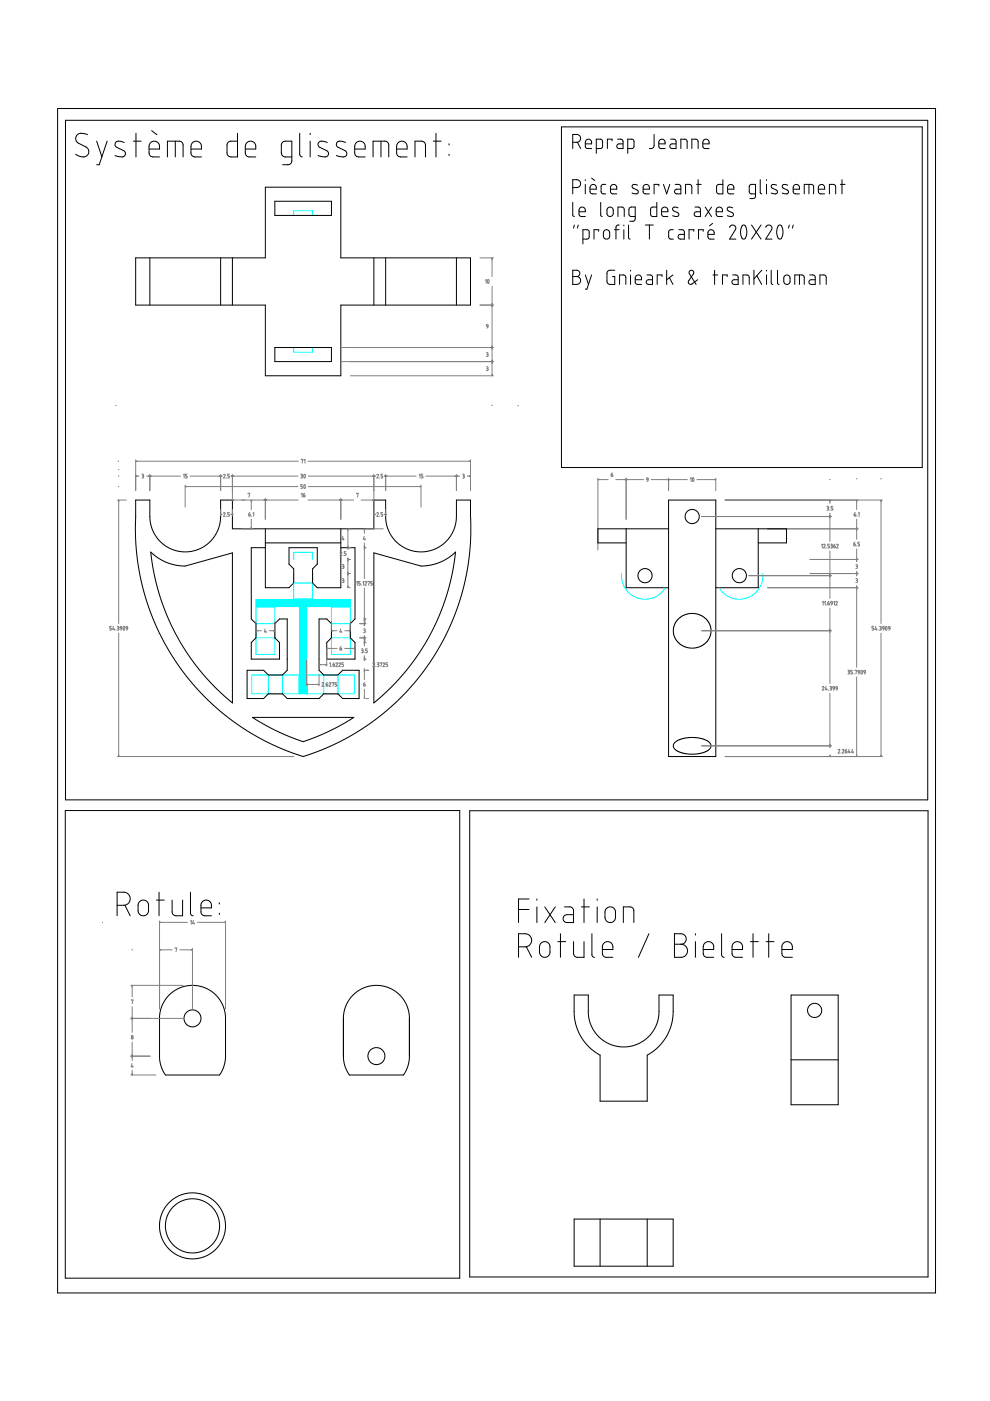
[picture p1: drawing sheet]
<svg xmlns="http://www.w3.org/2000/svg" width="210mm" height="297mm" viewBox="0 0 210 297" stroke-linecap="round" stroke-linejoin="round" font-family="sans-serif">
<g fill="#0ff">
<path d="M54.3 127.1h20v1.5h-9.3v18.5h-1.5v-18.5h-9.2z" fill-rule="evenodd"/>
<path d="M54.3 127.1h20v1.5h-9.3v18.5h-1.5v-18.5h-9.2z" fill-rule="evenodd"/>
<path d="M54.3 127.1h20v1.5h-9.3v18.5h-1.5v-18.5h-9.2z" fill-rule="evenodd"/>
<path d="M54.3 127.1h20v1.5h-9.3v18.5h-1.5v-18.5h-9.2z" fill-rule="evenodd"/>
</g>
<path d="M54.3 127.1h20v1.5h-9.3v18.5h-1.5v-18.5h-9.2z" fill-rule="evenodd" fill="#808080"/>
<path d="M54.3 127.1h20v1.5h-9.3v18.5h-1.5v-18.5h-9.2z" fill-rule="evenodd" fill="#0ff"/>
<g fill="none" stroke="#0ff" stroke-width=".21">
<path d="M62.3 45.7v-1h4v1M62.3 73.7v1h4v-1M62.3 118.6v-1.5h4v1.5M54.3 127.1h20v1.5h-9.3v18.5h-1.5v-18.5h-9.2zM54.3 128.7h4v10h-4zM54.3 132.2h4M54.3 135.2h4M62.3 121.6v5.4h4v-5.4M62.3 123.6h4M64.3 127v.1M70.3 128.7h4v10h-4zM70.3 132.2h4"/>
<path d="M70.3 135.2h4M131.8 121.6l.1 1.5 .6 1.6 1.2 1.3 1.6 .9 1.8 .1 1.6-.3 1.2-.8 1.2-1.3M161.7 121.6l-.1 1.6-.6 1.5-.9 1.1-1.8 1-1.9 .2-1.3-.2-1.5-.9-1.1-1.3M53.4 143.1h10v4h-10zM56.9 143.1v4M59.9 143.1v4M65.2 143.1h9.9v4h-9.9zM68.6 143.1v4M71.6 143.1v4"/>
</g>
<g fill="none" stroke="#000" stroke-width=".21">
<path d="M12.2 23h186.2v251.1h-186.2zM13.9 25.5h182.8v144.1h-182.8zM18.5 28.6l-.9-.3h-.8l-.5 .4-.3 .7 .4 .8 2.2 1.3 .2 .7-.2 .6-.5 .4-.4 .1-.9-.2-.8-.4M20.5 29.9l1.1 3.4M22.7 29.9l-1.7 5h-.5M26.3 30.2l-.8-.2h-.7l-.3 .3-.1 .5 .2 .4 1.8 .9 .2 .4-.1 .5-.7 .3-1.4-.3M28.3 29.9h1.6M28.8 28.3v5M31.6 31.6h2.2v-.9l-.4-.5-.8-.3-.8 .5-.2 .5v1.6l.5 .7 1.7 .1M32.2 27.7l1.1 .9M35.5 33.3v-3.4h2.6l.6 .3 .1 .4v2.7M37.2 29.9v3.4"/>
<path d="M40.5 31.6h2.2v-.9l-.4-.5-.8-.3-.8 .5-.2 .5v1.7l.2 .4 .4 .2 1.6 .1M50.4 28.3v5l-1.9-.2-.4-.5 .1-2.2 .5-.4 1.7-.1M52 31.6h2.2v-.8l-.4-.6-.8-.3-.8 .5-.2 .7v1.3l.1 .5 .5 .3 1.6 .1M61.9 33.3h-1.6l-.6-.5-.1-2.1 .2-.3 .3-.4 1.8-.1v4.4l-.6 .6h-1.4M63.5 28.3v4.5l.3 .3 .3 .2M65.8 28.3v.3M65.8 29.9v3.4M69.4 30.2l-.9-.2h-.6l-.4 .2-.1 .6 .3 .4 1.7 .9 .3 .4-.2 .5-.6 .3-1.5-.3M73.3 30.2l-1.4-.3-.4 .3-.2 .5 .2 .4 1.9 1 .1 .3-.1 .6-.6 .3-1.5-.3M75.2 31.6h2.2v-.9l-.4-.5-.8-.3-.8 .5-.2 .5v1.6l.5 .7 1.7 .1M79.1 33.3v-3.4h2.6l.6 .3 .1 .4v2.7M80.8 29.9v3.4"/>
<path d="M84.1 31.6h2.2v-.9l-.4-.5-.8-.3-.8 .5-.2 .5v1.7l.2 .4 .4 .2 1.6 .1M88 33.3v-3.4l1.6 .1 .5 .4 .1 2.9M91.9 29.9h1.6M92.4 28.3v5M95.2 30.5v.3M95.2 32.7v.3M119 26.9h76.5v72.2h-76.5zM121.4 30.2h1l.5-.2 .2-.6-.1-.5-.6-.4h-1v3M121.4 39.8h.9l.5-.2 .3-.6-.2-.6-.4-.3h-1.1v3M122.4 30.2l.7 1.3M124.1 30.5h1.3l-.2-.8-.5-.2-.4 .2-.2 .4v1l.3 .4h1M124.1 38.1v.2"/>
<path d="M124.1 39.1v2M125.4 37.8l.7 .5M126.4 31.5h1l.3-.3 .1-1.3-.3-.3-1.1-.1v3M128.4 39.1h-.7l-.3 .4v1.2l.2 .3 .8 .1M129.8 29.8v-.3h-1v2M130.9 29.5h.8l.3 .2 .1 1.8-1.2-.1-.1-.5 .2-.3 1.1-.1M133.1 31.5h.9l.3-.2 .1-1.4-.2-.3-1.1-.1v3M135.2 39.3l-.9-.2-.3 .4 .2 .3 1 .6 .1 .5-.3 .2-1-.2M138.7 28.5v2.5l-.5 .5h-.5M139.7 30.5h1.3v-.5l-.2-.3-.5-.2-.5 .2-.1 .4v1l.3 .4h1M139.7 39.4v-.3h-1v2M140.7 39.1l.7 2 .6-2"/>
<path d="M142.2 29.5h.8l.3 .4v1.6l-1.1-.1-.2-.4 .2-.4 1.1-.1M143.2 39.1h.8l.4 .5v1.5l-1.2-.1-.2-.3 .2-.5 1.2-.1M144.4 31.5v-2h.9l.3 .2 .1 1.8M146.7 31.5v-2h.9l.3 .2 .1 1.8M147.7 39.1h1M148 38.1v3M149 30.5h1.3l-.2-.8-.5-.2-.5 .3-.1 1.3 .3 .4h1M153.3 38.1v3h-1l-.4-.4 .1-1.3 .4-.3h.9M161.2 38.1v2.8l.3 .2M162.5 38.1v.2M162.5 39.1v2M164.7 39.3l-.9-.2-.3 .5 .1 .2 1.2 .6-.1 .6-.4 .1-.8-.2"/>
<path d="M167 39.3l-.9-.2-.3 .5 .3 .3 1 .5v.6l-.5 .1-.8-.2M171.5 39.1v2M178.2 39.1h1M178.5 38.1v3M28.8 54.7h27.5v-15h16v15h27.5v10h-27.5v15h-16v-15h-27.5zM31.8 54.7v10M46.8 54.7v10M49.3 54.7v10M58.3 42.7h12v3h-12zM79.3 54.7v10M81.8 54.7v10M96.8 54.7v10"/>
<path d="M121.4 42.9v2.7l.4 .3M121.4 57.3h1l.5 .5-.1 .6-.5 .2 .5 .2 .3 .4-.1 .6-.4 .4-1.2 .1zM121.4 58.6h.9M121.8 47.7l-.2 .7M122.6 47.7l-.2 .7M122.8 44.9h1.3l-.2-.8-.6-.2-.3 .2-.2 .4v1l.3 .4h1M123.6 50.7h1l.3-.3v-1.3l-.2-.4h-1.1v3M124.1 58.3l.7 2M125.1 40.1h1.3v-.5l-.2-.4-.4-.1-.6 .2-.1 .4v.9l.4 .5h.9M125.4 58.3l-1 3h-.3M126.9 49v-.3h-1v2M127.4 42.9v2.8l.3 .2"/>
<path d="M128.1 48.9l.6-.2 .5 .5v1l-.4 .5h-.5l-.3-.4-.1-1zM128.8 44.2l.6-.3 .5 .3 .1 1.2-.4 .5-.6-.1-.3-.4zM129.4 40.1h1.4l-.1-.6-.2-.3-.4-.1-.5 .2-.2 .4v1l.4 .4h1M130.3 48.7h1M130.3 57.3h-1.2l-.4 .4v2.1l.3 .4 1.3 .1v-1.7h-.4M131 45.9v-2h.9l.4 .3 .1 1.7M131.3 47.7l-.6 .1-.1 .3v2.6M132.3 47.7v.2M132.3 48.7v2M133.3 47.7v2.7l.3 .3M133.7 57.3v.2M133.7 58.3v2"/>
<path d="M134.7 45.9h-1l-.3-.3-.1-1.3 .3-.3 1.1-.1v2.6l-.4 .4h-.8M134.7 59.3h1.3v-.6l-.3-.3-.4-.1-.6 .4v1.2l.3 .4h1M136.4 40.1h1.3v-.5l-.3-.4-.4-.1-.5 .2-.1 1.4 .3 .4h1M136.8 47.7h1.7M137.2 58.3h.8l.3 .4v1.6l-1.1-.1-.2-.3 .2-.5 1.1-.1M137.7 47.7v3M139.3 42.9v3l-1.1-.1-.3-.3 .1-1.4 .3-.2h1M140.3 44.9h1.3l-.2-.8-.6-.2-.4 .3-.1 1.3 .3 .4h1M140.4 58.6v-.3h-1.1v2M141.4 57.3v3M141.9 58.9l.8 1.4M142.7 58.3l-1.3 1"/>
<path d="M142.8 48.7h-.7l-.3 .4 .1 1.4 .3 .2h.6M143.8 44.1l-.9-.2-.3 .5 .2 .3 1.1 .6-.1 .4-.2 .2-1-.2M143.9 48.7h.8l.3 .2 .1 1.8-1.2-.1-.1-.5 .2-.3 1.1-.1M145.4 41.1v-2h.8l.4 .2 .1 1.8M147.1 49v-.3h-1v2M147.3 43.9h.9l.3 .4v1.6l-1.1-.1-.2-.4 .1-.3 .3-.2h.9M147.9 59.3l-1.2 .9-.3 .1-.4-.2-.1-.4 1.2-1.9-.2-.4h-.6l-.2 .6 1.5 2.3M149.1 49v-.3h-1v2M149.5 43.9l1.4 2M150.1 49.7h1.3v-.5l-.2-.3-.5-.2-.4 .2-.2 .4v.9l.3 .5h1M150.9 43.9l-1.4 2M151.1 47.4l-.7 .5"/>
<path d="M151.2 58.3h1M151.5 57.3v3M151.8 44.9h1.4l-.2-.8-.6-.2-.4 .3-.2 1.3 .4 .4h1M154.2 58.6v-.3h-1v2M154.3 40.1h1.3v-.6l-.3-.3-.4-.1-.4 .2-.2 .4v1l.3 .4h1M154.7 48.2l.2-.4 .6-.1 .4 .2 .1 .4-1.3 2.4h1.3M155.3 44.1l-.8-.2-.3 .5 .2 .3 1 .5v.5l-.3 .2-.9-.2M155.3 58.3h.9l.2 .2 .1 1.8h-.9l-.3-.2-.1-.3 .2-.4 1.1-.1M157.4 47.9l.2-.2 .3 .1 .4 1-.1 1.2-.4 .7-.5-.2-.3-.9 .1-.9zM159.3 47.7l2.1 3M159.9 57.3v3M160.2 41.1h-.9l-.4-.2v-1.4l.2-.4h1.1v2.5l-.3 .5h-.9"/>
<path d="M160.5 58.4l1 1.9M161.4 47.7l-2.1 3M161.5 57.3l-1.6 1.8M162.3 48.2l.3-.4 .5-.1 .4 .2 .2 .4-.1 .4-1.3 2h1.4M162.5 57.3v.2M162.5 58.3v2M163.5 57.3v2.7l.4 .3M164.8 57.3v2.7l.4 .3M165 47.9l.2-.2 .4 .1 .4 1-.1 1.2-.4 .7-.5-.2-.3-.9v-1zM166.4 58.5l.6-.2 .5 .4v1.1l-.5 .5h-.4l-.4-.4v-1zM167.3 47.7l-.1 .7M168.2 40.1h1.3v-.5l-.2-.4-.5-.1-.5 .2-.1 1.3 .3 .5h1"/>
<path d="M168.2 47.7l-.2 .7M169.5 58.3v2M170.5 41.1v-2h1.5l.4 .2 .1 1.8M171.7 58.3h.8l.3 .4v1.6l-1.1-.1-.2-.3 .2-.5 1.1-.1M173.5 40.1h1.3v-.5l-.2-.4-.4-.1-.5 .2-.2 .4v.9l.4 .5h.9M175.9 41.1v-2h.9l.3 .2 .1 1.8M58.3 73.7h12v3h-12zM131.4 60.3v-2h.9l.3 .2 .1 1.8M157.5 60.3v-2h1l.3 .2 .1 1.8M168.5 60.3v-2l1.8 .1 .2 .4v1.5M173.8 60.3v-2h.9l.4 .2 .1 1.8M28.8 106h3v4.5l.5 1.7 .7 1.4 1.1 1.4 1.4 1 1.7 .7 1.6 .3 1.8-.1 1.9-.6 1.4-.9 1.6-1.7 .7-1.3 .5-1.5 .1-4.9h2.5v6.1h30v-6.1h2.5l.1 4.7 .4 1.5 .7 1.5 1.1 1.3 1.5 1.1 1.6 .6 1.6 .3 1.7-.1 1.6-.4 1.1-.6 1.4-1.1 1.3-1.8 .7-1.9 .2-1.5v-3.6h3v7.5l-.2 3.7-.7 4.6-1.2 4.9-2.1 5.7-1.5 3.1-1.7 3-3.4 4.9-3.4 3.9-4.8 4.4-2.9 2.1-2.5 1.6-2.9 1.7-3.2 1.5-3.2 1.2-2 .6-3.8-1.4-3.7-1.7-3.7-2.1-4-2.7-3.3-2.7-2.8-2.6-2.9-3.4-2.8-3.8-2.4-3.9-1.9-4.1-1.6-4.2-1.1-4-.9-4.4-.3-3.4-.2-3.3z"/>
<path d="M32 117.1l1.6 1.3 1.6 .8 1.8 .6 1.9 .2 10.4-2.8v31.8l-3.1-2.7-3.4-3.7-2.9-3.7-2.6-4.4-2-4.2-1.6-4.4-1-4zM56.3 116.1h-3v15.1l1 1v3l-1 1v3.5h6v-3.5l-1-1v-3l1-1h1.6v10.9l-1 1h-3l-1-1h-3.5v6h3.5l1-1h3l1 1h6.7l1-1h3l1 1h3.5v-6h-3.5l-1 1h-3l-1-1v-10.9h1.7l1 1v3l-1 1v3.5h6v-3.5l-1-1v-3l1-1v-15.1h-3M56.3 112.1v12.5h5l1-1v-3l-1-1v-3.5h6v3.5l-1 1v3l1 1h5v-12.5M56.3 115.1h16M79.3 117.2l10.3 2.8 1.9-.2 2-.7 1.8-1 1.3-1-.8 4.7-1 4.1-1.8 4.9-2.1 4.3-2.5 4.1-2.6 3.4-3.3 3.5-3.2 2.9zM132.8 112.1v12.5h9M141.8 106h10v54.4h-10zM141.8 112.1h-15v3h6M151.8 112.1h15v3h-6M160.8 112.1v12.5h-9M143.6 131.4l1.2-.9 1.4-.4 1.5 .1 1.4 .5 1 1 .6 1.3v1.4l-.5 1.2-1 1.1-1.5 .6-1.8 .1-1.4-.6-1.2-1.2-.5-1.5 .1-1.4zM53.5 152.1h21.5l-5 2.8-5.7 2.3-5.3-2-2.3-1.2z"/>
<path d="M143.1 157.4l.7-.5 1.1-.4 1.5-.1h1.3l1.2 .2 1.1 .5 .6 .6 .1 .6-.5 .7-1.2 .6-1.6 .3h-1.5l-1.3-.3-1.3-.6-.6-.8zM13.8 171.9h83.7v99.1h-83.7zM99.6 171.9h97.2v98.8h-97.2zM24.8 191.9h1.7l.8-.5 .3-1-.5-.9-.7-.3h-1.6v5M26.5 191.9l1.1 2.3M29.6 191.2l.5-.3 .5-.1 .4 .2 .4 .5 .1 1.7-.3 .6-.4 .3h-.8l-.6-.6-.1-1.7zM33.2 190.8h1.6M33.7 189.2v5M36.5 190.8v2.6l.2 .5 .5 .3h1.5v-3.4M40.4 189.2v4.5l.2 .4 .3 .1M42.6 192.5h2.2v-.8l-.4-.7-.8-.2-.7 .4-.3 .6v1.7l.2 .3 .4 .3 1.6 .1M46.5 191.4v.3"/>
<path d="M46.5 193.6v.3M109.9 192.8h2.3M112.2 190.6h-2.3v5M113.8 190.6v.3M113.8 192.3v3.3M115.5 192.3l2.2 3.3M117.7 192.3l-2.2 3.3M118.3 199.6h1.7M118.8 198v5M119.7 192.3h1.2l.6 .3 .1 .3v2.7h-1.5l-.4-.2-.3-.7 .3-.6 .5-.2h1.4M121.6 199.6v2.7l.3 .5 .4 .2h1.5v-3.4M123.3 192.3h1.6"/>
<path d="M123.8 190.6v5M125.5 198v4.5l.2 .4 .3 .1M126.6 190.6v.3M126.6 192.3v3.3M128.6 192.6l.5-.3h.5l.4 .1 .4 .6 .1 1.7-.3 .5-.4 .3h-.9l-.6-.6v-1.6zM132.2 195.6v-3.3h1.5l.5 .3 .2 .4v2.6M137.6 198l-2.2 5M143 198h1.7l.4 .2 .4 .6v.5l-.2 .5-.5 .3-.4 .1 .8 .3 .6 .8-.2 .9-.6 .7-2 .1zM147.4 198v.2M147.4 199.6v3.4M153 198v4.5l.2 .4 .3 .1M159.1 199.6h1.7"/>
<path d="M159.7 198v5M162.4 199.6h1.7M163 198v5M35.7 211.2l1.4-1.2 1.3-.7 1.4-.3 1.6-.1 1.5 .3 1.5 .7 1.3 1 1 1.2 .8 1.6 .3 1.6v8.9l-.4 2.1-.8 1.6h-11.5l-.3-.3-.6-1.5-.4-1.7v-9l.6-2.3zM74.7 211.1l1.3-1.1 1.4-.7 1.4-.3 1.6-.1 1.5 .3 1.3 .6 1.5 1.1 .9 1.1 .8 1.4 .4 1.8v9.1l-.4 1.9-.8 1.7h-11.6l-.7-1.5-.5-1.8v-9.1l.2-1.1 .4-1.3zM109.9 200.7h1.6l.8-.3 .3-.6 .1-.4-.3-.9-.8-.5h-1.7v5M111.6 200.7l1.1 2.3M114.6 200.1l.5-.4 .5-.1 .5 .2 .4 .5 .1 1.8-.2 .5-.5 .3h-.9l-.6-.7v-1.5zM121.7 211h3l.1 4.6 .4 1.5 .9 1.7 1.2 1.4 1.5 1 1.5 .5 1.6 .3 1.4-.1 1.6-.4 1.6-.8 1.2-1.1 1.2-1.7 .6-1.6 .2-1.4v-3.9h3v4.5l-.2 1.3-.5 1.6-.8 1.6-1.2 1.5-1.3 1.2-1.5 1v9.8h-10v-9.8l-1.3-.8-1.2-1.1-1.3-1.6-.8-1.6-.6-1.6-.2-1.5zM127.7 201.3h2.2v-1l-.5-.5-.7-.2-.7 .5-.3 .6v1.5l.2 .4 .4 .3 1.6 .1M143 200.2h1.4M149.1 201.3h2.2v-1l-.5-.5-.7-.2-.8 .5-.2 .6v1.6l.2 .4 .4 .2 1.6 .1"/>
<path d="M155.2 201.3h2.2v-1l-.5-.5-.7-.2-.8 .5-.2 .6v1.5l.2 .4 .4 .3 1.6 .1M165.8 201.3h2.2l-.1-.9-.5-.6-.8-.1-.7 .5-.1 2.1 .2 .4 .3 .2 1.7 .1M167.7 211h10v23.2h-10zM167.7 224.7h10M121.7 258.5h21v10h-21zM127.2 258.5v10M137.2 258.5v10"/>
<circle cx="146.7" cy="109.5" r="1.5"/>
<circle cx="136.8" cy="122.1" r="1.5"/>
<circle cx="156.8" cy="122.1" r="1.5"/>
<circle cx="40.8" cy="215.9" r="1.79"/>
<circle cx="172.7" cy="214.2" r="1.5"/>
<circle cx="79.8" cy="223.9" r="1.79"/>
<circle cx="40.8" cy="259.9" r="7"/>
<circle cx="40.8" cy="259.9" r="5.7"/>
</g>
<g fill="none" stroke="#808080" stroke-width=".21">
<path d="M101.8 54.7h2.8M102.9 59.5l.2-.2v.8M103.5 59.3h.1l.1 .4a.25 .25 0 0 1 0 .3 .25 .25 0 0 1-.4 0 .25 .25 0 0 1 .1-.4zM104.3 54.7v4M72.3 76.7h32.3M72.3 73.7h32.3M74.3 79.7h30.3M101.8 64.7h2.8M103.1 74.8h.4l-.2 .3M103.1 77.8l.4 .1-.2 .2M103.2 68.9l.2-.1 .1 .4-.4-.1zM103.2 75.1h.1"/>
<path d="M103.2 78.1h.1M103.3 75.1l.2 .4-.4 .1M103.3 78.1l.2 .4-.4 .1M103.5 69.2l-.3 .4M104.3 60.7v19M24.5 86h.1M24.6 86h.1M25.1 97.8h.1M25.1 99.5h.1M25.2 99.5v.1M28.8 97.8h34.4M28.8 97.5v6.5"/>
<path d="M63.9 97.5l.3-.1-.1 .8M64.5 97.6l.2-.2v.8M65.3 97.8h34.5M99.8 97.5v6.5M104.3 85.9h.1M109.9 86h-.1M24.9 106h1.9M25.1 103.2h.1M25.1 100.9l.1 .1M25.2 106v26.2M28.8 100.9h.7M30.1 100.5l.4 .2-.2 .2"/>
<path d="M30.2 100.9h.1M30.3 100.9l.2 .3-.4 .1M31.1 100.9h7.1M31.8 100.6v3.4M38.9 100.7l.2-.2v.8M39.3 103.2h23.9M39.3 102.8v4.7M39.7 100.5h-.4v.4l.4 .1-.1 .3h-.3M40.3 100.9h6.5M46.8 100.9h.1M46.8 109.1h.1M46.8 100.6v3.4"/>
<path d="M46.8 108v1.4M47.4 100.7l.2-.2 .1 .1-.3 .7h.4M47.4 108.8l.2-.1 .2 .1-.4 .7h.4M48 101.3h.1M48 109.4v.1M48.6 100.5h-.3v.4l.3 .1v.3h-.3M48.6 108.7h-.3v.3l.3 .2v.3h-.3M49.3 100.9h.1M49.3 109.1h.1M49.3 100.9h13.9M49.3 100.6v5.1M49.3 108v1.4"/>
<path d="M49.3 106h13.9M51.3 112.1h2.3M52.6 104.7l.4-.1-.2 .8M52.7 109h.2a.2 .2 0 0 1 .2 .3 .2 .2 0 0 1-.4 0zM53 108.7l-.3 .3M53.3 106v2M53.3 110.1v2M53.4 109.4v.1M53.6 108.8l.2-.1v.8M56.3 105.7v4.4M63.8 100.5l.3 .1-.1 .3M63.9 100.9h.1"/>
<path d="M63.9 104.8l.2-.2v.8M64 100.9l.1 .4h-.3M64.1 102.8h-.3v.3l.3 .2v.2h-.3M64.3 104.9l.4 .2-.1 .3-.3-.1zM64.5 102.8h.1l.1 .3a.22 .22 0 0 1 .1 .3 .22 .22 0 0 1-.4 0zM64.5 100.6h.2v.3a.21 .21 0 0 1 0 .3 .21 .21 0 0 1-.3 0zM64.6 104.6l-.3 .3M65.3 106h9.7M65.4 103.2h23.9M65.4 100.9h13.9M72.1 117.1l.2-.1 .2 .1-.4 .7h.4M72.3 105.7v4.4"/>
<path d="M72.6 119.7l.3 .1-.2 .3M72.7 113.7l-.2 .6h.5M72.7 117.7v.1M72.8 114.2v.3M73.4 117h-.4v.3l.4 .2-.1 .3h-.3M73.8 112.1v4.2M73.8 118.4v6.2M74.1 112.1h.2M74.1 116.1h.2M74.1 118.6h.2M75.6 104.7l.3-.1-.1 .8M76.6 106h2.7"/>
<path d="M77.2 113.7l-.2 .6h.5M77.3 112.1v1M77.3 115.1v7.6M77.3 116.1h.3M77.4 114.2v.3M77.6 112.1h3.7M79.3 100.9h.1M79.3 109.1h.1M79.3 100.6v5.1M79.3 108v1.4M79.9 100.7l.2-.2 .1 .1-.3 .7h.3M79.9 108.8l.1-.1 .2 .1-.3 .7h.3"/>
<path d="M80.5 101.3h.1M80.5 109.4v.1M81.1 100.5h-.3v.4l.3 .1v.3h-.3M81.1 108.7h-.3v.3l.3 .2-.1 .3h-.2M81.8 100.9h.1M81.8 109.1h.1M81.8 100.9h6.4M81.8 100.6v3.4M81.8 108v1.4M88.9 100.7l.1-.2v.8M89.3 102.8v4.7M89.7 100.5h-.4v.4l.4 .1-.1 .3h-.3"/>
<path d="M90.3 100.9h7.2M96.8 100.6v3.4M98.1 100.5l.3 .2-.1 .2M98.2 100.9h.1M98.3 100.9l.1 .3-.3 .1M99.1 100.9h.7M126.8 101.7h2.1M126.8 101.4v15.2M129.6 100.6h.2a.2 .2 0 0 1 .2 .2 .2 .2 0 0 1-.2 .2 .2 .2 0 0 1-.2-.1zM129.9 100.3l-.3 .3M130.6 101.7h5.9M132.8 101.4v8.7"/>
<path d="M137.1 101.4l.3-.1v.4l-.3-.1zM137.4 101.7l-.2 .4M138.1 101.7h7.6M141.8 101.4v2.6M146.3 101.5l.2-.2v.8M146.9 101.3h.2l.1 .4a.24 .24 0 0 1-.1 .3 .24 .24 0 0 1-.3 0 .24 .24 0 0 1 0-.3zM147.8 101.7h4M148.8 109.5h27.5M151.8 101.4v2.6M153.8 106h33.3M162.8 112.1h19.1M171.7 118.6h10.2"/>
<path d="M174.2 115.5l.1-.1v.8M174.6 115.5l.2-.1 .2 .2-.4 .6h.4M175.2 116.1v.1M175.3 107.4h.4l-.2 .3M175.4 107.7h.1M175.5 107.7l.2 .4-.4 .1M175.9 115.4h-.4v.3l.4 .2-.1 .2-.3 .1M175.9 101.7h.1M176 106v.7M176 108.1v.1M176 108.8v6M176 116.8v10.1"/>
<path d="M176.1 115.4l.4 .1-.2 .2M176.2 115.7h.1M176.3 115.7l.2 .3-.4 .2M176.6 107.4h-.4v.3l.4 .2v.2l-.4 .1M176.8 115.7h.1a.2 .2 0 0 1 .2 .3 .2 .2 0 0 1-.3 .1zM177 115.4l-.2 .3M177.4 115.5l.2-.1 .1 .1-.3 .7h.3M181 115.3h.2a.21 .21 0 0 1 .2 .3 .21 .21 0 0 1-.4 0zM181.1 109h.2a.2 .2 0 0 1 .2 .2 .2 .2 0 0 1-.2 .2 .2 .2 0 0 1-.2-.1zM181.3 115l-.3 .3M181.4 108.7l-.3 .3M181.5 119.7l.3 .1-.2 .3"/>
<path d="M181.6 101.5h.1M181.6 106v2M181.6 110.1v4.2M181.6 115.7v.1M181.6 116.4v2.7M181.7 109.4v.1M182 108.8l.2-.1v.8M182.2 115h-.3v.3l.3 .2v.2l-.3 .1M186.8 101.5h.1M186.8 106v26.2M23.6 132.8h-.3v.4l.3 .1v.2l-.3 .1M24 132.8l-.1 .6h.4"/>
<path d="M24.2 133.2v.4M24.6 133.6h.1M24.8 132.8l.4 .1-.2 .3M24.9 133.2h.1M25 133.2l.2 .3-.4 .1M25.2 134.2v26.2M25.5 132.9h.3v.3h-.3zM25.8 133.2l-.2 .4M26.2 132.8h.2l.1 .4a.25 .25 0 0 1-.1 .3 .25 .25 0 0 1-.3 0 .25 .25 0 0 1 0-.3zM26.8 132.9h.2l.1 .3h-.4zM27.1 133.2l-.3 .4M54.3 133.7h1.1"/>
<path d="M54.3 131.7v1.7M56.2 133.3l-.2 .7h.5M56.4 133.8v.3M57.1 133.7h1.2M58.3 131.7v1.7M65 139.9v5.5M67.6 137.5v3.7M69.3 137.5h2.2M69.3 137.8v3.4M70.3 133.7h1.1M70.3 131.7v1.7M72.1 137.4h.2a.21 .21 0 0 1 .2 .2 .21 .21 0 0 1-.2 .2 .21 .21 0 0 1-.2-.1z"/>
<path d="M72.2 133.3l-.1 .7h.4M72.3 137.1l-.2 .3M72.3 133.8v.3M72.6 122.7l.3 .1-.2 .3M72.6 120.1h.1M72.6 123.1h.1M72.7 120.1l.2 .1v.2l-.3 .1M72.7 123.1l.2 .3-.3 .1M73.1 137.5h2.2M73.1 133.7h1.2M74.1 121.6h.2M74.1 124.6h.2"/>
<path d="M74.3 131.7v1.7M75.3 137.8v.4M75.6 123.4l.2-.1v.8M76.3 132.2h1.3M76.3 135.2h1.3M76.4 123.3h-.4v.3l.4 .1-.1 .3-.3 .1M76.6 137.6l.4 .1-.2 .2M76.6 124v.1M76.7 137.9h.1M76.8 137.9l.2 .3-.4 .2M76.9 123.4l.2-.1v.8M77.1 133.3l.3 .2-.1 .2"/>
<path d="M77.2 131.5l.2-.2v.8M77.2 135.5l.2-.2v.8M77.2 133.7h.1M77.3 133.7l.1 .3-.3 .1M77.3 124.7v8M77.3 134.8v2.2M77.3 138.3v.1M77.3 139v.9M77.3 131.2h.3M77.3 136.2h.3M77.3 139.7h.3M77.4 123.4l.1-.1 .2 .1-.3 .7h.3"/>
<path d="M77.9 137.6h-.4v.3l.4 .2-.1 .2-.3 .1M78 123.4l.3-.1-.2 .8M79 123.3h-.4v.3l.4 .2-.1 .3h-.3M148.8 133.7h27.5M158.7 122h17.6M162.8 124.6h19.1M171.7 121.6h10.2M174.3 127.7l.2-.2v.8M174.8 127.7l.2-.2v.8M175.2 128.2v.1M175.5 127.8h.2a.2 .2 0 0 1 .2 .2 .2 .2 0 0 1-.1 .2 .2 .2 0 0 1-.3-.1zM175.8 127.5l-.3 .3"/>
<path d="M176 128.9v16M176.1 127.6h.3l.1 .3h-.3zM176.5 127.9l-.3 .4M176.8 127.7l.1-.2v.8M177.2 127.6l.2-.1 .1 .1-.3 .7h.3M181.5 122.7l.3 .1-.2 .3M181.5 120.1h.1M181.5 123.1h.1M181.6 120.1l.2 .3-.3 .1M181.6 123.1l.2 .3-.3 .1M181.6 121.1v1M181.6 124.1v17.4"/>
<path d="M185.3 132.8h-.4v.4l.4 .1-.1 .3h-.3M185.7 132.8l-.2 .6h.4M185.8 133.2v.4M186.2 133.6h.1M186.5 132.8l.3 .1-.1 .3M186.6 133.2h.1M186.7 133.2l.1 .3-.3 .1M186.8 134.2v26.2M187.2 132.9h.2l.1 .3h-.3zM187.5 133.2l-.3 .4M187.8 132.8h.2l.1 .4a.25 .25 0 0 1 0 .3 .25 .25 0 0 1-.4 0 .25 .25 0 0 1 0-.3zM188.4 132.9h.3v.3h-.3z"/>
<path d="M188.7 133.2l-.3 .4M65 145.1h2.6M67.6 140.9h1.7M67.6 142.9v2.5M68.3 144.8l.1-.1 .2 .1-.3 .7h.3M68.9 145.5h.1M69.2 145.1h.1a.21 .21 0 0 1 .3 .1 .21 .21 0 0 1-.2 .3 .21 .21 0 0 1-.2-.2zM69.4 144.7l-.2 .4M69.8 144.8l.2-.1 .1 .2-.3 .6h.3M69.9 140.7l.2-.2v.8M70.3 141.3h.1M70.4 144.8l.4-.1-.2 .8"/>
<path d="M70.6 140.9h.2a.2 .2 0 0 1 .2 .3 .2 .2 0 0 1-.4 0zM70.9 140.5l-.3 .4M71.2 140.7l.2-.2 .2 .2-.4 .6h.4M71.4 144.7h-.4v.4l.4 .1v.2l-.4 .1M71.8 140.7l.3-.2 .1 .2-.4 .6h.4M72.8 140.5h-.3v.4l.3 .2v.2h-.3M77.1 145.1h.2a.21 .21 0 0 1 .2 .1 .21 .21 0 0 1-.2 .3 .21 .21 0 0 1-.2-.2zM77.3 141.9v2.2M77.3 146.1v2M77.4 144.7l-.3 .4M77.6 142.1h.5M77.6 148.1h.5"/>
<path d="M79.1 140.7l.2-.2 .1 .2-.3 .6h.3M79.7 141.3h.1M80 140.5l.3 .2-.2 .2M80.1 140.9h.1M80.1 140.9l.2 .3-.3 .1M80.6 140.6l.3-.1-.1 .8M81.2 140.7l.2-.2 .2 .2-.4 .6h.4M82.2 140.5h-.4v.4l.4 .1-.1 .3h-.3M148.8 158.1h27.5M174.3 145.7l.3-.2 .1 .2-.4 .6h.4M175.2 145.5l-.2 .7h.4M175.3 146v.3"/>
<path d="M175.7 146.3h.1M176 145.5l.3 .1-.2 .3M176 147v11.2M176 145.9h.1M176.1 145.9l.2 .3-.3 .1M176.6 145.6h.3v.4l-.3-.1zM176.9 146l-.2 .3M177.2 145.6h.3v.4l-.3-.1zM177.5 146l-.2 .3M177.7 159l.2-.1 .2 .1-.4 .7h.4M178.3 159.6v.1M178.6 159l.2-.1 .1 .1-.3 .7h.4"/>
<path d="M179.2 159.2h.2a.21 .21 0 0 1 .2 .2 .21 .21 0 0 1-.1 .2 .21 .21 0 0 1-.3-.1zM179.5 158.9l-.3 .3M179.8 142.1l.3 .1-.2 .3M179.9 142.5h.1M179.9 142.5l.2 .2-.3 .2M180 158.9l-.1 .6h.4M180.1 159.3v.4M180.7 142.1h-.3v.4l.3 .1v.3h-.3M180.7 158.9l-.1 .6h.4M180.9 159.3v.4M181 142.9h.1M181.3 142.2l.3-.1-.1 .8"/>
<path d="M181.6 143.5v16.9M181.9 142.2h.3v.4l-.3-.1zM182.2 142.6l-.2 .3M182.6 142.2a.37 .37 0 0 1 .3 .2 .37 .37 0 0 1-.1 .4 .29 .29 0 0 1-.3-.1 .29 .29 0 0 1 0-.4zM183.2 142.2h.3v.4l-.3-.1zM183.5 142.6l-.3 .3M24.9 160.4h37.4M153.8 160.4h33.3M176 160.3v.1M21.8 195.6h-.1M33.8 195.6h6M33.8 195.3v18.6"/>
<path d="M40.4 195.3l.2-.1v.8M41 195.2l-.2 .6h.5M41.1 195.6v.4M41.9 195.6h5.9M47.8 195.3v18.6M27.7 215.9h11.1M27.7 208.9h11.1M27.9 212.1l.3-.1-.2 .8M28 201.4h.1M28 208.9v2.5M28 213.4v5.5M33.8 201.4h2.7"/>
<path d="M37.1 201.1l.4-.1-.2 .8M38.1 201.4h2.7M40.8 201.1v12.8M27.7 223.9h4.1M27.7 227.9h5.4M28 225.5l-.2 .6h.5M28 220.9v4M28 226.9v1M28.1 226v.3"/>
<circle cx="28" cy="219.7" r=".18"/>
<circle cx="28" cy="220.1" r=".21"/>
</g>
<g fill="#808080" stroke="#808080" stroke-width=".21">
<path d="M39.3 103.2l.3-.1z"/>
<path d="M89 103.1l.3 .1z"/>
<path d="M28.8 100.9l.3 .1z"/>
<path d="M31.5 100.9h.3z"/>
<path d="M31.8 100.9l.3 .1z"/>
<path d="M46.5 100.9h.3z"/>
<path d="M46.8 100.9l.3 .1z"/>
<path d="M49 100.9h.3z"/>
<path d="M49.3 100.9l.3 .1z"/>
<path d="M79 100.9h.3z"/>
<path d="M79.3 100.9l.3 .1z"/>
<path d="M81.5 100.9h.3z"/>
<path d="M81.8 100.9l.3 .1z"/>
<path d="M96.5 100.9h.3z"/>
<path d="M96.8 100.9l.3 .1z"/>
<path d="M99.5 100.9h.3z"/>
<path d="M28.8 97.8l.3-.1z"/>
<path d="M99.5 97.7l.3 .1z"/>
<path d="M25.2 106v.3z"/>
<path d="M25.1 160.1l.1 .3z"/>
<path d="M53.3 106l-.1 .3z"/>
<path d="M53.2 111.8l.1 .3z"/>
<path d="M81.5 109l.3 .1z"/>
<path d="M79.3 109.1l.3-.1z"/>
<path d="M49 109l.3 .1z"/>
<path d="M46.8 109.1l.3-.1z"/>
<path d="M54.3 133.7l.3 .1z"/>
<path d="M58 133.7h.3z"/>
<path d="M70.3 133.7l.3 .1z"/>
<path d="M74 133.7h.3z"/>
<path d="M69.3 137.5h.3z"/>
<path d="M75 137.4l.3 .1z"/>
<path d="M69 140.9h.3z"/>
<path d="M67.6 140.9h.3z"/>
<path d="M67.4 145.1h.2z"/>
<path d="M65 145.1h.3z"/>
<path d="M77.2 115.8l.1 .3z"/>
<path d="M77.3 112.1v.3z"/>
<path d="M77.3 116.1v.3z"/>
<path d="M77.2 130.9l.1 .3z"/>
<path d="M77.3 131.2v.3z"/>
<path d="M77.2 131.9l.1 .3z"/>
<path d="M77.3 132.2v.3z"/>
<path d="M77.2 134.9l.1 .3z"/>
<path d="M77.3 135.2v.3z"/>
<path d="M77.2 135.9l.1 .3z"/>
<path d="M77.3 136.2v.3z"/>
<path d="M77.2 139.4l.1 .3z"/>
<path d="M77.3 139.7v.3z"/>
<path d="M77.2 141.8l.1 .3z"/>
<path d="M77.3 142.1v.3z"/>
<path d="M77.2 147.8l.1 .3z"/>
<path d="M176 106l-.1 .3z"/>
<path d="M175.9 109.2l.1 .3z"/>
<path d="M176 109.5l-.1 .3z"/>
<path d="M175.9 121.8l.1 .2z"/>
<path d="M176 122l-.1 .3z"/>
<path d="M175.9 133.4l.1 .3z"/>
<path d="M176 133.7l-.1 .3z"/>
<path d="M175.9 157.8l.1 .3z"/>
<path d="M176 158.1l-.1 .3z"/>
<path d="M175.9 160.1l.1 .3z"/>
<path d="M181.6 106l.1 .3z"/>
<path d="M181.6 111.8v.3z"/>
<path d="M181.6 112.1l.1 .3z"/>
<path d="M181.6 118.3v.3z"/>
<path d="M181.6 118.6l.1 .3z"/>
<path d="M181.6 121.3v.3z"/>
<path d="M181.6 121.6l.1 .3z"/>
<path d="M181.6 124.3v.3z"/>
<path d="M181.6 124.6l.1 .3z"/>
<path d="M181.6 160.1v.3z"/>
<path d="M186.8 106l.1 .3z"/>
<path d="M186.8 160.1v.3z"/>
<path d="M151.4 101.6l.4 .1z"/>
<path d="M141.8 101.7l.2-.1z"/>
<path d="M141.5 101.6l.3 .1z"/>
<path d="M132.8 101.7l.3-.1z"/>
<path d="M33.8 201.4h.3z"/>
<path d="M40.5 201.3l.3 .1z"/>
<path d="M28 215.9l.1 .3z"/>
<path d="M28 223.6v.3z"/>
<path d="M28 215.6v.3z"/>
<path d="M28 208.9l.1 .3z"/>
<path d="M28 223.9l.1 .3z"/>
<path d="M28 227.6v.3z"/>
<path d="M47.5 195.5l.3 .1z"/>
<path d="M33.8 195.6l.3-.1z"/>
<path d="M49.3 106h.3z"/>
<path d="M56 106h.3z"/>
<path d="M56.3 106h.3z"/>
<path d="M72 106h.3z"/>
<path d="M72.3 106h.3z"/>
<path d="M79 106h.3z"/>
<path d="M73.8 112.1v.3z"/>
<path d="M73.7 115.8l.1 .3z"/>
<path d="M73.8 118.6v.3z"/>
<path d="M73.7 121.3l.1 .3z"/>
<path d="M73.8 121.6v.3z"/>
<path d="M73.7 124.3l.1 .3z"/>
<path d="M73.7 118.3l.1 .3z"/>
<path d="M73.8 116.1v.3z"/>
<path d="M132.5 101.6l.3 .1z"/>
<path d="M126.8 101.7l.3-.1z"/>
<path d="M104.3 76.4v.3z"/>
<path d="M104.3 73.7l.1 .3z"/>
<path d="M104.3 73.4v.3z"/>
<path d="M104.3 64.7l.1 .3z"/>
<path d="M104.3 64.4v.3z"/>
<path d="M104.3 54.7l.1 .3z"/>
<path d="M104.3 76.7l.1 .3z"/>
<path d="M104.3 79.4v.3z"/>
</g>
</svg>
